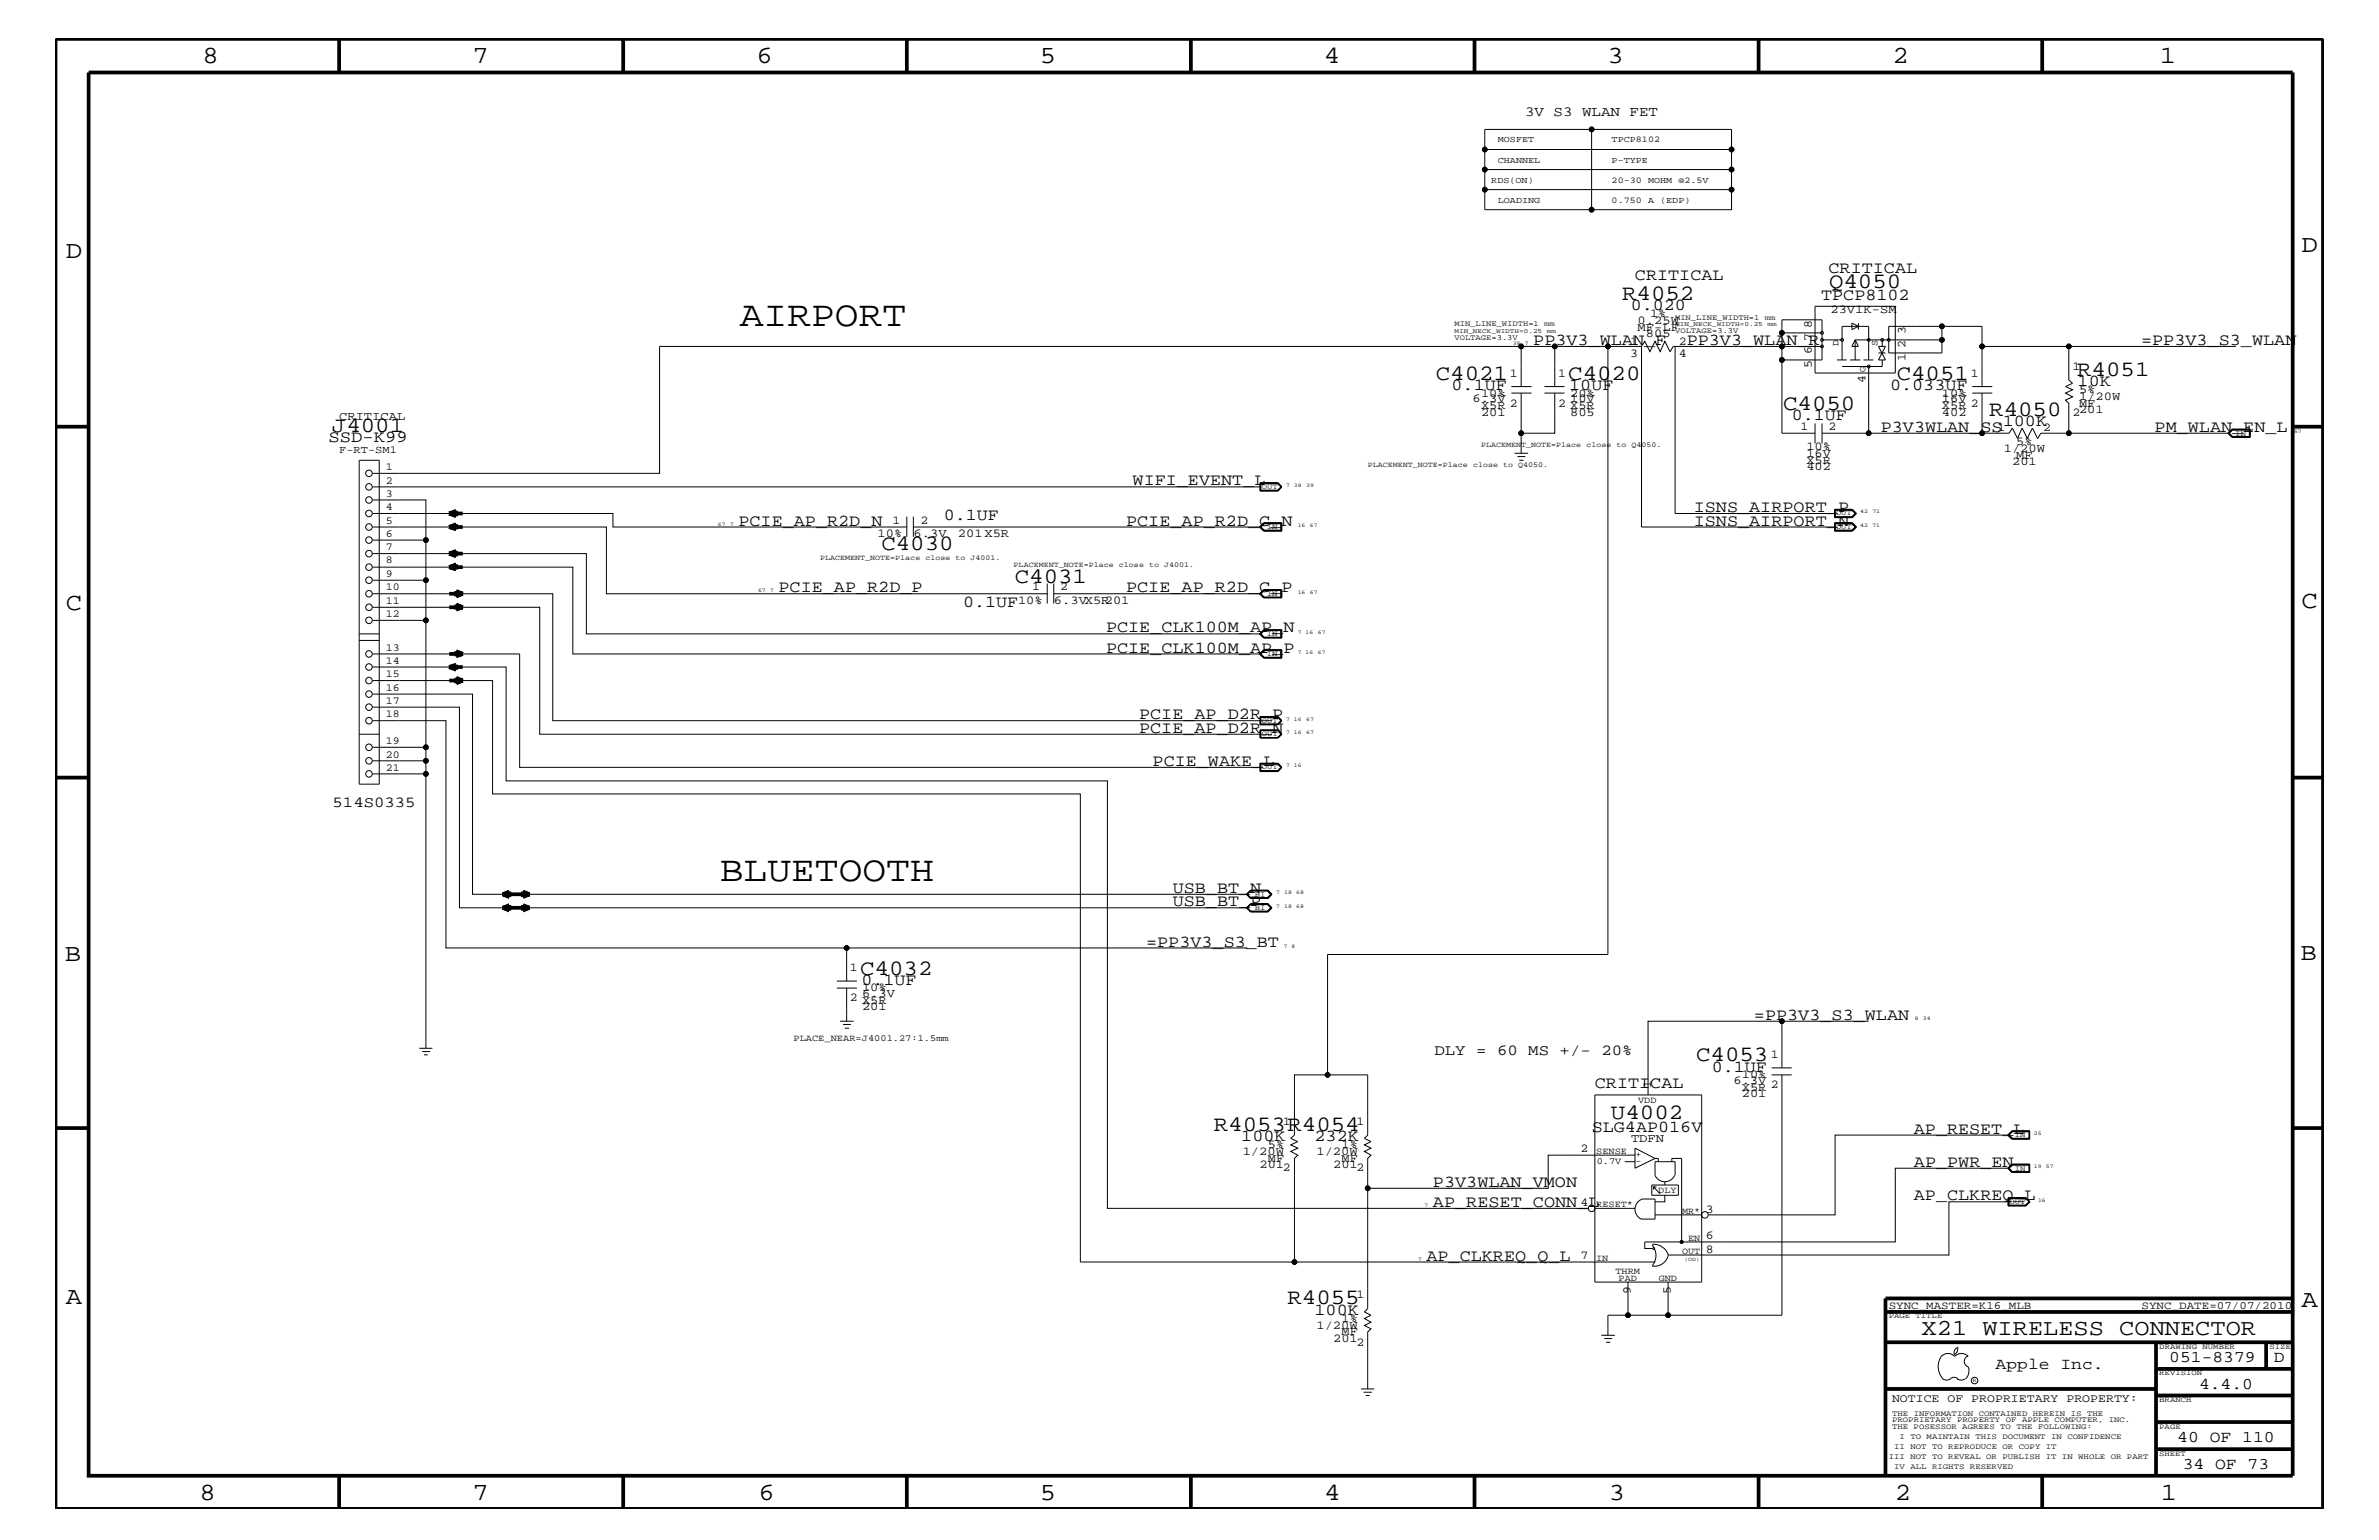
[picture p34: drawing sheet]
<svg xmlns="http://www.w3.org/2000/svg" width="432mm" height="279mm" viewBox="0 0 432 279" stroke-linecap="round" stroke-linejoin="round" font-family="sans-serif">
<defs><g id="words">
<g font-size="6.5">
<text x="134.3" y="59.2">AIRPORT</text>
<text x="130.6" y="159.9">BLUETOOTH</text>
</g>
<g font-size="4.5">
<text x="36.7" y="11.5">8</text>
<text x="85.8" y="11.5">7</text>
<text x="137.3" y="11.5">6</text>
<text x="188.7" y="11.5">5</text>
<text x="240.3" y="11.5">4</text>
<text x="291.8" y="11.5">3</text>
<text x="343.5" y="11.5">2</text>
<text x="392" y="11.5">1</text>
<text x="11.9" y="46.8">D</text>
<text x="417.7" y="45.7">D</text>
<text x="11.9" y="110.6">C</text>
<text x="417.7" y="110.3">C</text>
<text x="11.8" y="174.3">B</text>
<text x="417.6" y="174.2">B</text>
<text x="11.9" y="236.7">A</text>
<text x="417.7" y="237.1">A</text>
<text x="36.2" y="272.1">8</text>
<text x="85.8" y="272.1">7</text>
<text x="137.7" y="272.1">6</text>
<text x="188.7" y="272.1">5</text>
<text x="240.4" y="272.1">4</text>
<text x="292" y="272.1">3</text>
<text x="343.9" y="272.1">2</text>
<text x="392.2" y="272.1">1</text>
</g>
<text font-size="4.1" x="348.8" y="242.3">X21 WIRELESS CONNECTOR</text>
<g font-size="4">
<text x="332" y="52.2">Q4050</text>
<text x="294.4" y="54.5">R4052</text>
<text x="260.6" y="68.9">C4021</text>
<text x="284.6" y="68.9">C4020</text>
<text x="344.3" y="68.9">C4051</text>
<text x="377" y="68.2">R4051</text>
<text x="323.6" y="74.4">C4050</text>
<text x="361.1" y="75.6">R4050</text>
<text x="60.2" y="78.3">J4001</text>
<text x="160" y="99.9">C4030</text>
<text x="184.2" y="105.9">C4031</text>
<text x="156.1" y="176.8">C4032</text>
<text x="307.8" y="192.6">C4053</text>
<text x="292.4" y="203">U4002</text>
<text x="220.3" y="205.2">R4053R4054</text>
<text x="233.7" y="236.7">R4055</text>
</g>
<g font-size="3">
<text x="296.8" y="50.7">CRITICAL</text>
<text x="331.9" y="49.6">CRITICAL</text>
<text x="296" y="56.2">0.020</text>
<text x="330.5" y="54.5">TPCP8102</text>
<text x="278.3" y="62.6">PP3V3_WLAN_F</text>
<text x="306.2" y="62.6">PP3V3_WLAN_R</text>
<text x="388.6" y="62.6">=PP3V3_S3_WLAN</text>
<text x="263.5" y="70.7">0.1UF</text>
<text x="284.8" y="70.7">10UF</text>
<text x="343.1" y="70.7">0.033UF</text>
<text x="377.1" y="70">10K</text>
<text x="325.2" y="76.2">0.1UF</text>
<text x="363.5" y="77.3">100K</text>
<text x="59.6" y="80.2">SSD-K99</text>
<text x="341.4" y="78.3">P3V3WLAN_SS</text>
<text x="391.1" y="78.3">PM_WLAN_EN_L</text>
<text x="205.6" y="88.1">WIFI_EVENT_L</text>
<text x="134" y="95.4">PCIE_AP_R2D_N</text>
<text x="171.3" y="94.3">0.1UF</text>
<text x="204.4" y="95.4">PCIE_AP_R2D_C_N</text>
<text x="307.4" y="95.4">ISNS_AIRPORT_N</text>
<text x="307.4" y="92.9">ISNS_AIRPORT_P</text>
<text x="141.3" y="107.5">PCIE_AP_R2D_P</text>
<text x="204.4" y="107.5">PCIE_AP_R2D_C_P</text>
<text x="174.8" y="110.2">0.1UF</text>
<text x="200.7" y="114.8">PCIE_CLK100M_AP_N</text>
<text x="200.7" y="118.4">PCIE_CLK100M_AP_P</text>
<text x="206.8" y="130.5">PCIE_AP_D2R_P</text>
<text x="206.8" y="133">PCIE_AP_D2R_N</text>
<text x="209.2" y="139">PCIE_WAKE_L</text>
<text x="212.9" y="162">USB_BT_N</text>
<text x="212.9" y="164.5">USB_BT_P</text>
<text x="208" y="171.7">=PP3V3_S3_BT</text>
<text x="156.4" y="178.7">0.1UF</text>
<text x="318.3" y="185">=PP3V3_S3_WLAN</text>
<text x="289.5" y="197.4">CRITICAL</text>
<text x="310.7" y="194.4">0.1UF</text>
<text x="225.3" y="207">100K</text>
<text x="238.6" y="207">232K</text>
<text x="288.9" y="205.3">SLG4AP016V</text>
<text x="347.4" y="205.7">AP_RESET_L</text>
<text x="260.1" y="215.3">P3V3WLAN_VMON</text>
<text x="347.4" y="211.7">AP_PWR_EN</text>
<text x="260.1" y="219">AP_RESET_CONN_L</text>
<text x="347.4" y="217.8">AP_CLKREQ_L</text>
<text x="258.9" y="228.7">AP_CLKREQ_Q_L</text>
<text x="238.6" y="238.5">100K</text>
<text x="362.2" y="248.4">Apple Inc.</text>
<text x="393.7" y="247.1">051-8379</text>
<text x="399.2" y="252">4.4.0</text>
<text x="412.7" y="247.1">D</text>
<text x="395.2" y="261.6">40 OF 110</text>
<text x="396.2" y="266.6">34 OF 73</text>
</g>
<g font-size="2.8">
<text x="60.4" y="146.5">514S0335</text>
<text x="260.3" y="191.4">DLY = 60 MS +/- 20%</text>
</g>
<text font-size="2.5" x="276.8" y="21">3V S3 WLAN FET</text>
<g font-size="2.2">
<text x="297.2" y="58.7">0.25W</text>
<text x="297.2" y="60">MF-LF</text>
<text x="299.5" y="57.5">1%</text>
<text x="328.8" y="59.5" transform="rotate(-90 328.8 59.5)">8</text>
<text x="332.2" y="56.8">23V1K-SM</text>
<text x="295.9" y="64.8">3</text>
<text x="295.9" y="62.5">1</text>
<text x="298.7" y="61.2">805</text>
<text x="304.7" y="64.8">4</text>
<text x="304.7" y="62.5">2</text>
<text x="328.8" y="64.3" transform="rotate(-90 328.8 64.3)">6</text>
<text x="328.8" y="61.8" transform="rotate(-90 328.8 61.8)">7</text>
<text x="345.9" y="65.5" transform="rotate(-90 345.9 65.5)">1</text>
<text x="345.9" y="63.1" transform="rotate(-90 345.9 63.1)">2</text>
<text x="345.9" y="60.6" transform="rotate(-90 345.9 60.6)">3</text>
<text x="268.8" y="72">10%</text>
<text x="274.1" y="68.4">1</text>
<text x="282.8" y="68.4">1</text>
<text x="285" y="72">20%</text>
<text x="328.8" y="66.7" transform="rotate(-90 328.8 66.7)">5</text>
<text x="338.6" y="69.5" transform="rotate(-90 338.6 69.5)">4</text>
<text x="352.5" y="72">10%</text>
<text x="357.7" y="68.4">1</text>
<text x="376.2" y="67.1">1</text>
<text x="377.4" y="71.3">5%</text>
<text x="61.6" y="76.2">CRITICAL</text>
<text x="267.3" y="73">6.3V</text>
<text x="268.8" y="75.5">201</text>
<text x="268.8" y="74.3">X5R 2</text>
<text x="282.8" y="73.8">2 X5R</text>
<text x="285" y="73">10V</text>
<text x="285" y="75.5">805</text>
<text x="352.5" y="73">16V</text>
<text x="352.5" y="75.5">402</text>
<text x="352.5" y="74.3">X5R 2</text>
<text x="376.2" y="75.6">2</text>
<text x="377.4" y="72.6">1/20W</text>
<text x="377.4" y="75">201</text>
<text x="377.4" y="73.8">MF</text>
<text x="326.8" y="78">1</text>
<text x="327.9" y="81.6">10%</text>
<text x="327.9" y="82.8">16V</text>
<text x="331.9" y="78">2</text>
<text x="362.5" y="78.3">1</text>
<text x="363.7" y="82">1/20W</text>
<text x="366" y="80.8">5%</text>
<text x="366" y="83.3">MF</text>
<text x="370.8" y="78.3">2</text>
<text x="327.9" y="85.3">402</text>
<text x="327.9" y="84.1">X5R</text>
<text x="365.2" y="84.4">201</text>
<text x="162" y="95">1</text>
<text x="167" y="95">2</text>
<text x="159.3" y="97.4">10%</text>
<text x="165.8" y="97.4">6.3V</text>
<text x="173.9" y="97.4">201X5R</text>
<text x="187.4" y="107.1">1</text>
<text x="192.4" y="107.1">2</text>
<text x="184.8" y="109.5">10%</text>
<text x="191.3" y="109.5">6.3VX5R201</text>
<text x="154.3" y="176.2">1</text>
<text x="156.5" y="179.9">10%</text>
<text x="154.3" y="181.6">2 X5R</text>
<text x="156.5" y="183.3">201</text>
<text x="156.5" y="181">6.3V</text>
<text x="321.4" y="192">1</text>
<text x="299.7" y="197.4" transform="rotate(-90 299.7 197.4)">1</text>
<text x="314.6" y="196.7">6.3V</text>
<text x="316.1" y="195.6">10%</text>
<text x="316.1" y="197.9">X5R 2</text>
<text x="316.1" y="199.1">201</text>
<text x="225.6" y="209.6">1/20W</text>
<text x="230.1" y="208.3">5%</text>
<text x="232.8" y="204.1">1</text>
<text x="238.9" y="209.6">1/20W</text>
<text x="243.5" y="208.3">1%</text>
<text x="246.2" y="204.1">1</text>
<text x="286.9" y="209.1">2</text>
<text x="296" y="207.1">TDFN</text>
<text x="228.6" y="211.9">201</text>
<text x="230.1" y="210.8">MF</text>
<text x="232.8" y="212.5">2</text>
<text x="242" y="211.9">201</text>
<text x="243.5" y="210.8">MF</text>
<text x="246.2" y="212.5">2</text>
<text x="286.9" y="218.7">4</text>
<text x="309.6" y="220">3</text>
<text x="309.6" y="224.8">6</text>
<text x="309.6" y="227.3">8</text>
<text x="286.9" y="228.5">7</text>
<text x="243.5" y="239.9">1%</text>
<text x="246.2" y="235.6">1</text>
<text x="296" y="234.7" transform="rotate(-90 296 234.7)">9</text>
<text x="303.3" y="234.7" transform="rotate(-90 303.3 234.7)">5</text>
<text x="238.9" y="241.1">1/20W</text>
<text x="242" y="243.5">201</text>
<text x="243.5" y="242.3">MF</text>
<text x="246.2" y="244.1">2</text>
</g>
<text font-size="2.1" x="343.4" y="254.4">NOTICE OF PROPRIETARY PROPERTY:</text>
<g font-size="2">
<text x="342.8" y="237.4">SYNC_MASTER=K16_MLB</text>
<text x="388.7" y="237.4">SYNC_DATE=07/07/2010</text>
</g>
<g font-size="1.9">
<text x="61.6" y="82.2">F-RT-SM1</text>
<text x="70" y="87.7">2</text>
<text x="70" y="85.3">1</text>
<text x="70" y="95">5</text>
<text x="70" y="92.6">4</text>
<text x="70" y="90.1">3</text>
<text x="70" y="99.9">7</text>
<text x="70" y="97.4">6</text>
<text x="70" y="104.7">9</text>
<text x="70" y="102.2">8</text>
<text x="70" y="107.1">10</text>
<text x="70" y="112">12</text>
<text x="70" y="109.5">11</text>
<text x="70" y="118.1">13</text>
<text x="70" y="125.3">16</text>
<text x="70" y="122.9">15</text>
<text x="70" y="120.4">14</text>
<text x="70" y="130.2">18</text>
<text x="70" y="127.7">17</text>
<text x="70" y="137.4">20</text>
<text x="70" y="135">19</text>
<text x="70" y="139.8">21</text>
</g>
<g font-size="1.7">
<text x="333.7" y="62.9" transform="rotate(-90 333.7 62.9)">D</text>
<text x="340.8" y="62.8" transform="rotate(-90 340.8 62.8)">S</text>
<text x="338.6" y="67.5" transform="rotate(-90 338.6 67.5)">G</text>
<text x="144" y="188.9">PLACE_NEAR=J4001.27:1.5mm</text>
<text x="297.3" y="200.1">VDD</text>
<text x="289.7" y="209.3">SENSE</text>
<text x="289.8" y="211.3">0.7V</text>
<text x="296.8" y="210">+</text>
<text x="296.8" y="211.2">-</text>
<text x="289.7" y="219">RESET*</text>
<text x="301" y="216.4">DLY</text>
<text x="305.3" y="220.2">MR*</text>
<text x="305.3" y="227.5">OUT</text>
<text x="306.4" y="225.1">EN</text>
<text x="289.7" y="228.7">IN</text>
<text x="293.2" y="231.1">THRM</text>
<text x="293.8" y="232.4">PAD</text>
<text x="301.1" y="232.4">GND</text>
</g>
<g font-size="1.6">
<text x="271.9" y="29.5">CHANNEL</text>
<text x="271.9" y="25.9">MOSFET</text>
<text x="292.5" y="29.5">P-TYPE</text>
<text x="292.5" y="25.9">TPCP8102</text>
<text x="270.7" y="33.1">RDS(ON)</text>
<text x="292.5" y="33.1">20-30 MOHM @2.5V</text>
<text x="271.9" y="36.8">LOADING</text>
<text x="292.5" y="36.8">0.750 A (EDP)</text>
</g>
<g font-size="1.4">
<text x="264" y="59.2">MIN_LINE_WIDTH=1 mm</text>
<text x="304" y="58">MIN_LINE_WIDTH=1 mm</text>
<text x="264" y="61.7">VOLTAGE=3.3V</text>
<text x="304" y="60.4">VOLTAGE=3.3V</text>
<text x="268.8" y="81.1">PLACEMENT_NOTE=Place close to Q4050.</text>
<text x="405.7" y="79">IN</text>
<text x="229" y="88.7">OUT</text>
<text x="248.2" y="84.7">PLACEMENT_NOTE=Place close to Q4050.</text>
<text x="230" y="96">IN</text>
<text x="333.2" y="93.5">OUT</text>
<text x="333.2" y="96">OUT</text>
<text x="148.8" y="101.6">PLACEMENT_NOTE=Place close to J4001.</text>
<text x="184" y="102.9">PLACEMENT_NOTE=Place close to J4001.</text>
<text x="230" y="108.1">IN</text>
<text x="230" y="119">IN</text>
<text x="230" y="115.3">IN</text>
<text x="229" y="131.1">OUT</text>
<text x="229" y="133.5">OUT</text>
<text x="229" y="139.6">OUT</text>
<text x="227.8" y="165">BI</text>
<text x="227.8" y="162.7">BI</text>
<text x="365.7" y="206.3">IN</text>
<text x="365.7" y="212.4">IN</text>
<text x="364.7" y="218.4">OUT</text>
<text x="342.8" y="239.2">PAGE TITLE</text>
<text x="391.9" y="244.7">DRAWING NUMBER</text>
<text x="411.9" y="244.7">SIZE</text>
<text x="391.9" y="249.5">REVISION</text>
<text x="343.4" y="256.8">THE INFORMATION CONTAINED HEREIN IS THE</text>
<text x="391.9" y="254.4">BRANCH</text>
<text x="343.4" y="259.3">THE POSESSOR AGREES TO THE FOLLOWING:</text>
<text x="343.4" y="258">PROPRIETARY PROPERTY OF APPLE COMPUTER, INC.</text>
<text x="343.8" y="262.9">II NOT TO REPRODUCE OR COPY IT</text>
<text x="344.8" y="261.1">I TO MAINTAIN THIS DOCUMENT IN CONFIDENCE</text>
<text x="391.9" y="259.3">PAGE</text>
<text x="342.8" y="264.7">III NOT TO REVEAL OR PUBLISH IT IN WHOLE OR PART</text>
<text x="343.8" y="266.6">IV ALL RIGHTS RESERVED</text>
<text x="391.9" y="264.1">SHEET</text>
</g>
<g font-size="1.2">
<text x="304" y="59.2">MIN_NECK_WIDTH=0.25</text>
<text x="320.8" y="59.2">mm</text>
<text x="264" y="60.4">MIN_NECK_WIDTH=0.25</text>
<text x="280.8" y="60.4">mm</text>
</g>
<g font-size="1">
<text x="274.6" y="62.6">39</text>
<text x="276.8" y="62.6">7</text>
<text x="416.4" y="78.6">57</text>
<text x="233.4" y="88.3">7</text>
<text x="234.9" y="88.3">38</text>
<text x="237.1" y="88.3">39</text>
<text x="130.3" y="95.4">67</text>
<text x="132.5" y="95.4">7</text>
<text x="235.5" y="95.6">16</text>
<text x="237.7" y="95.6">67</text>
<text x="337.7" y="93.2">42</text>
<text x="337.7" y="95.6">42</text>
<text x="339.9" y="93.2">71</text>
<text x="339.9" y="95.6">71</text>
<text x="137.6" y="107.5">67</text>
<text x="139.8" y="107.5">7</text>
<text x="235.5" y="107.7">16</text>
<text x="237.7" y="107.7">67</text>
<text x="235.5" y="118.6">7</text>
<text x="235.5" y="115">7</text>
<text x="237" y="118.6">16</text>
<text x="237" y="115">16</text>
<text x="239.2" y="118.6">67</text>
<text x="239.2" y="115">67</text>
<text x="233.4" y="130.8">7</text>
<text x="234.9" y="130.8">16</text>
<text x="237.1" y="130.8">67</text>
<text x="233.4" y="133.2">7</text>
<text x="234.9" y="133.2">16</text>
<text x="237.1" y="133.2">67</text>
<text x="233.4" y="139.2">7</text>
<text x="234.9" y="139.2">16</text>
<text x="231.6" y="164.7">7</text>
<text x="231.6" y="162.2">7</text>
<text x="233.1" y="164.7">18</text>
<text x="233.1" y="162.2">18</text>
<text x="235.3" y="164.7">68</text>
<text x="235.3" y="162.2">68</text>
<text x="233" y="172">7</text>
<text x="234.4" y="172">8</text>
<text x="347.6" y="185">8</text>
<text x="349" y="185">34</text>
<text x="369.1" y="205.9">25</text>
<text x="369.1" y="211.9">19</text>
<text x="371.3" y="211.9">57</text>
<text x="258.6" y="219">7</text>
<text x="369.9" y="218">16</text>
<text x="257.4" y="228.7">7</text>
<text x="305.7" y="228.7">(OD)</text>
<text x="358.1" y="250.7">R</text>
</g>
</g></defs>
<g fill="none" stroke="#000" stroke-width=".18">
<path d="M269.5 27.1v3.7h44.8M269.5 30.8v7.2h19.4M269.5 34.4h44.8M288.9 23.5v14.5M314.3 34.4v3.6h-25.4M314.3 27.1h-44.8v-3.6h44.8v10.9M329.4 55.6h14.6v12.1h-14.6zM336.1 58.6l1.2 .6-1.2 .6zM337.3 58.6v1.2M352.5 59.2v2.5h-15.8M274.3 71.3h3.7M274.3 70.1h3.7"/>
<path d="M276.1 62.9h-156.4v23h-52.1M276.1 71.3v10.9M280.3 71.3h3.7M280.3 70.1h3.7M282.2 62.9h15.7l.6-1 1 1.9 .9-1.9 .9 1.9 .9-1.9 .9 1.9M282.2 71.3v7.3h-6.1M282.2 62.9h-6.1v7.2M282.2 62.9v7.2M291.8 62.9v110.3h-50.8v21.8M297.9 62.9v32.7h35.2M304 62.9v30.3h29.1M323.4 60.4v2.5h-19.7l-.6 1"/>
<path d="M329.4 76.8v3.7M330.7 60.4h-7.3v-2.4h7.3v7.3h-7.3v13.3h6M330.7 62.9h-7.3v2.4M330.7 61.7h3.6M330.7 76.8v3.7M333.4 65.3h1.8M334.3 65.3v-6.1h4.9v6.1M335.8 65.3h1.9M336.7 61.7l.6 1.2h-1.2zM336.7 61.7v3.6M338.2 65.3h1.8M339.2 66.5v12.1h-8.5"/>
<path d="M339.2 78.6h25.5l.6-.9 .9 1.8 .8-1.8 1 1.8 .9-1.8 .9 1.8M341 62.9h1.2l-1.2 2.4h1.2zM341 64h1.2M341.6 61.7v1.2M341.6 65.3v1.2h-7.3M352.5 61.7v2.3h-9.7v-4.8h16.9v3.7M358 71.3h3.6M358 70.1h3.6M359.7 71.3v7.3M375.5 62.9h-15.8v7.2M404.6 78.6h-34.2l-.6 1M405.1 77.8h3.3v1.6h-3.3l-.7-.8z"/>
<path d="M405.2 78l-.6 .6 .6 .6h3.1v-1.2M405.2 79.4l-.7-.8 .7-.7h3.1v1.5M405.2 78l-.7 .6 .7 .7h3.1M405.2 78h3.1M405.8 62.9h-30.3v6l.7 .6-1.3 .6 1.3 .6-1.3 .6 1.3 .7-1.3 .6 .6 .6v5.4M65.2 83.5h3.6v58.8h-3.6zM67.6 90.7h9.7v7.3h-9.7M67.6 93.2h43.7v2.4h53.3M67.6 95.6h42.5v12.1h80M67.6 88.3h161.3M77.3 98v7.3M164.6 93.8v3.6"/>
<path d="M165.8 93.8v3.6M165.8 95.6h63.1M228.6 95.6l.8-.7h3.3v1.5h-3.3zM228.7 87.6h3.3l.7 .7-.7 .8h-3.3zM228.8 95.6l.6-.7h3.1v1.3h-3.1zM228.9 87.7h3l.6 .6-.6 .6h-3zM229.4 94.9l-.7 .7 .7 .7h3.2v-1.4M231.9 87.7h-3.1v1.3h3.1M231.9 87.7l.8 .6M231.9 87.7l.7 .6-.7 .7M232.5 95h-3.1l-.5 .6 .5 .6M232.7 88.3l-.8 .7"/>
<path d="M274.9 82.2h2.5M275.4 82.8h1.5M275.8 83.5h.7M333 94.9h3.2l.8 .7-.8 .8h-3.2zM333 92.4h3.2l.8 .8-.8 .7h-3.2zM333 92.5h3.2l.7 .7-.7 .6h-3.2M333.1 92.6h3l.6 .6-.6 .6h-3M333.1 95h3l.6 .6-.6 .6M333.1 94.9h3l.7 .7-.7 .6h-3zM333.1 92.5v1.3M336.1 92.5l.7 .7-.7 .6M336.2 94.9l.7 .7-.7 .7h-3.2"/>
<path d="M65.2 115h3.6M65.2 116.2h3.6M67.6 105.3h9.7v7.3h-9.7M67.6 118.6h26.7v20.6h134.6M67.6 107.7h32.7v23.1h128.6M67.6 102.9h36.4v15.7h124.9M67.6 100.4h38.8v14.6h122.5M67.6 110.2h30.4v23h130.9M77.3 112.6v27.8M190.1 105.9v3.6M191.3 107.7h37.6M191.3 105.9v3.6"/>
<path d="M228.6 115l.8-.8h3.3v1.6h-3.3zM228.6 118.6l.8-.7h3.3v1.5h-3.3zM229.4 107h3.3v1.5h-3.3l-.8-.8zM229.4 107l-.7 .7 .7 .7M229.4 107h3.2v1.4h-3.2M229.4 114.3h3.2v1.4h-3.2M229.4 107l-.6 .7 .6 .7M229.4 119.3l-.6-.7 .6-.6h3.1v1.3M229.4 117.9l-.7 .7 .7 .7M229.4 114.3l-.7 .7 .7 .7M229.4 114.3l-.6 .7 .6 .7M232.5 107.1h-3.1l-.5 .6 .5 .6h3.1"/>
<path d="M232.5 118.1h-3.1l-.5 .5 .5 .6h3.1M232.5 114.4h-3.1l-.5 .6 .5 .6h3.1M232.5 107v1.4M232.5 114.3v1.4M232.6 117.9v1.4h-3.2M65.2 133.2h3.6M67.6 128.3h15.8v36.4h143M67.6 125.9h18.2v36.3h140.6M67.6 123.5h21.8v20.5h106.7v85h38.9M67.6 121h24.3v20.7h109.1v77.5h87.2M67.6 130.8h13.3v41.2h145.5M67.6 138h9.7"/>
<path d="M67.6 135.6h9.7M228.7 138.5h3.3l.7 .7-.7 .8h-3.3zM228.7 130h3.3l.7 .8-.7 .7h-3.3zM228.7 132.4h3.3l.7 .8-.7 .7h-3.3zM228.8 132.4v1.5M228.8 133.8h3.1M228.8 132.5h3.1M228.9 138.6h3l.6 .6-.6 .6h-3zM228.9 130.2h3l.6 .6-.6 .5h-3zM228.9 132.5v1.3M231.9 132.5l.6 .7-.6 .6M231.9 138.5h-3.1v1.4h3.1"/>
<path d="M231.9 130.1h-3.1v1.3h3.1M231.9 138.5l.8 .7M231.9 138.5l.7 .7-.7 .7M231.9 130.1l.8 .7M231.9 130.1l.7 .7-.7 .6M231.9 132.4l.8 .8M231.9 132.5l.7 .7-.7 .6M232.7 139.2l-.8 .7M232.7 130.8l-.8 .6M232.7 133.2l-.8 .7M67.6 140.4h9.7v49.8M151.9 179.3h3.6"/>
<path d="M151.9 178h3.6M153.7 172v6M153.7 179.3v6M226.2 164.7l.8-.8h3.1l.8 .8-.8 .8h-3.1zM226.2 162.2l.8-.7h3.1l.8 .7-.8 .8h-3.1zM227 164.1h3l.6 .6-.6 .6h-3l-.6-.6zM227 164h3.1l.6 .7-.6 .7h-3.1M227 164h3.1l.7 .7-.7 .7h-3.1M227 164l-.7 .7 .7 .7M227 161.7h3l.6 .5-.6 .6h-3l-.6-.6zM227 161.6h3.1l.6 .6-.6 .7h-3.1l-.7-.7zM227 161.6h3.1l.7 .6-.7 .8h-3.1"/>
<path d="M227 161.6l-.7 .6 .7 .8M76.1 190.2h2.4M76.6 190.8h1.5M77 191.4h.6M152.5 185.3h2.4M153 185.9h1.4M153.3 186.5h.8M289.5 198.7h19.4v33.9h-19.4zM321.6 195h3.6M321.6 193.7h3.6M323.4 193.7v-8.4h-24.3v13.4M323.4 185.3h15.8"/>
<path d="M323.4 195v43.6h-20.6M248.2 215.6v21.8l-.5 .6 1.1 .6-1.1 .6 1.1 .7-1.1 .6 1.1 .6-.6 .6v10.3M289.5 219.2h7.3M294.9 210.8h1.9M296.8 209.6h-15.8v6h-32.8v-5.4l.6-.6-1.1-.7 1.1-.6-1.1-.6 1.1-.6-1.1-.6 .5-.6v-10.9h-13.2v10.9l-.7 .6 1.2 .6-1.2 .6 1.2 .6-1.2 .6 1.2 .7-.5 .6v18.8h65.4M297.9 217.5h2.5v3.7h-2.5M298 217.6a1.95 1.95 0 0 0-1.2 1.8 1.95 1.95 0 0 0 1.2 1.8M299.8 215h4.8v1.9h-4.8zM300.1 215.3v.5M300.4 210.2l-3.6-1.9v3.6l3.6-1.7h.6v.6M300.7 215.3h-.6l1.2 1.3M302.2 216.9v1.1h-1.8"/>
<path d="M302.2 214.4v.6M303.4 210.8v-.6h1.8v15.1M304 213.2a1.95 1.95 0 0 1-1.8 1.2 1.95 1.95 0 0 1-1.8-1.2v-2.4h3.6v2.4M364.4 205.9l.8-.7h3.2v1.5h-3.2zM364.4 211.9l.8-.7h3.2v1.5h-3.2zM364.5 217.3h3.2l.8 .7-.8 .8h-3.2zM364.5 218.7h3.2M364.5 217.4h3.2M364.6 217.4v1.3M364.7 211.9h-20.7v13.4h-45.5v1.2h1.4M364.7 217.5h2.9l.7 .5-.7 .6h-2.9zM364.7 205.9h-31.6v14.5h-23"/>
<path d="M364.7 218h-11v9.7h-50.9M365.2 205.3h3.1v1.2h-3.1l-.6-.6zM365.2 205.2l-.7 .7 .7 .7h3.2M365.2 211.4h3.1v1.2h-3.1l-.6-.7zM365.3 211.4l-.6 .5 .6 .6h3M367.7 217.4l.7 .6-.7 .7M367.7 217.4l.6 .6-.6 .7M368.3 205.3h-3l-.6 .6 .6 .6M368.4 211.3h-3.2l-.7 .6 .7 .8M295.5 232.6v6h7.3v-6M295.5 238.6h-3.7v3.7M299.9 225.8a2.77 2.77 0 0 1 2.9 1.9 2.53 2.53 0 0 1-2.9 2 2.96 2.96 0 0 0 0-3.8"/>
<path d="M300.4 220.4h8.5M247.1 252h2.3M247.5 252.6h1.5M247.9 253.2h.7M290.7 242.3h2.4M291.2 242.9h1.4M291.5 243.5h.8M352.3 246.1a1.69 1.69 0 0 1 2.5 0 1.72 1.72 0 0 1 2.4 0M352.4 246a3.2 3.2 0 0 0 .4 4.3l.8 .1 .4-.2M354 250.2l.7-.3 .7 .3M355.2 250.2l.7 .2 .7-.2M355.3 244.4v.3a1.18 1.18 0 0 1-.6 1.1"/>
<path d="M355.4 244.4a.99 .99 0 0 0-.6 1.4M357.2 246a1.04 1.04 0 0 0-.7 1 1.04 1.04 0 0 0 .7 1M357.3 248l.1 .7a2.11 2.11 0 0 1-.6 1.5"/>
<circle cx="269.5" cy="27.1" r=".42"/>
<circle cx="269.5" cy="34.4" r=".42"/>
<circle cx="269.5" cy="30.8" r=".42"/>
<circle cx="288.9" cy="23.5" r=".42"/>
<circle cx="288.9" cy="38" r=".42"/>
<circle cx="314.3" cy="27.1" r=".42"/>
<circle cx="314.3" cy="34.4" r=".42"/>
<circle cx="314.3" cy="30.8" r=".42"/>
<circle cx="352.5" cy="59.2" r=".42"/>
<circle cx="276.1" cy="78.6" r=".42"/>
<circle cx="276.1" cy="62.9" r=".42"/>
<circle cx="282.2" cy="62.9" r=".42"/>
<circle cx="291.8" cy="62.9" r=".42"/>
<circle cx="323.4" cy="65.3" r=".42"/>
<circle cx="323.4" cy="62.9" r=".42"/>
<circle cx="323.4" cy="60.4" r=".42"/>
<circle cx="330.7" cy="61.7" r=".25"/>
<circle cx="330.7" cy="60.4" r=".25"/>
<circle cx="330.7" cy="62.9" r=".25"/>
<circle cx="334.3" cy="61.7" r=".25"/>
<circle cx="339.2" cy="78.6" r=".42"/>
<circle cx="339.2" cy="61.7" r=".25"/>
<circle cx="339.2" cy="66.5" r=".25"/>
<circle cx="341.6" cy="61.7" r=".25"/>
<circle cx="342.8" cy="61.7" r=".25"/>
<circle cx="352.5" cy="61.7" r=".42"/>
<circle cx="359.7" cy="62.9" r=".42"/>
<circle cx="359.7" cy="78.6" r=".42"/>
<circle cx="375.5" cy="62.9" r=".42"/>
<circle cx="375.5" cy="78.6" r=".42"/>
<circle cx="67" cy="90.7" r=".59"/>
<circle cx="67" cy="98" r=".59"/>
<circle cx="67" cy="85.9" r=".59"/>
<circle cx="67" cy="93.2" r=".59"/>
<circle cx="67" cy="95.6" r=".59"/>
<circle cx="67" cy="88.3" r=".59"/>
<circle cx="77.3" cy="98" r=".42"/>
<circle cx="67" cy="107.7" r=".59"/>
<circle cx="67" cy="110.2" r=".59"/>
<circle cx="67" cy="100.4" r=".59"/>
<circle cx="67" cy="118.6" r=".59"/>
<circle cx="67" cy="112.6" r=".59"/>
<circle cx="67" cy="102.9" r=".59"/>
<circle cx="67" cy="105.3" r=".59"/>
<circle cx="77.3" cy="105.3" r=".42"/>
<circle cx="77.3" cy="112.6" r=".42"/>
<circle cx="67" cy="125.9" r=".59"/>
<circle cx="67" cy="138" r=".59"/>
<circle cx="67" cy="135.6" r=".59"/>
<circle cx="67" cy="128.3" r=".59"/>
<circle cx="67" cy="121" r=".59"/>
<circle cx="67" cy="130.8" r=".59"/>
<circle cx="67" cy="123.5" r=".59"/>
<circle cx="77.3" cy="138" r=".42"/>
<circle cx="77.3" cy="135.6" r=".42"/>
<circle cx="67" cy="140.4" r=".59"/>
<circle cx="77.3" cy="140.4" r=".42"/>
<circle cx="153.7" cy="172" r=".42"/>
<circle cx="241" cy="195" r=".42"/>
<circle cx="323.4" cy="185.3" r=".42"/>
<circle cx="248.2" cy="215.6" r=".42"/>
<circle cx="288.9" cy="219.2" r=".59"/>
<circle cx="234.9" cy="229" r=".42"/>
<circle cx="295.5" cy="238.6" r=".42"/>
<circle cx="300.1" cy="226.5" r=".17"/>
<circle cx="302.8" cy="238.6" r=".42"/>
<circle cx="305.2" cy="225.3" r=".25"/>
<circle cx="309.5" cy="220.4" r=".59"/>
<circle cx="358.4" cy="250.5" r=".59"/>
</g>
<g fill="#000">
<circle cx="269.5" cy="27.1" r=".42"/>
<circle cx="269.5" cy="34.4" r=".42"/>
<circle cx="269.5" cy="30.8" r=".42"/>
<circle cx="288.9" cy="23.5" r=".42"/>
<circle cx="288.9" cy="38" r=".42"/>
<circle cx="314.3" cy="27.1" r=".42"/>
<circle cx="314.3" cy="34.4" r=".42"/>
<circle cx="314.3" cy="30.8" r=".42"/>
<circle cx="352.5" cy="59.2" r=".42"/>
<circle cx="276.1" cy="78.6" r=".42"/>
<circle cx="276.1" cy="62.9" r=".42"/>
<circle cx="282.2" cy="62.9" r=".42"/>
<circle cx="291.8" cy="62.9" r=".42"/>
<circle cx="323.4" cy="65.3" r=".42"/>
<circle cx="323.4" cy="62.9" r=".42"/>
<circle cx="323.4" cy="60.4" r=".42"/>
<circle cx="339.2" cy="78.6" r=".42"/>
<circle cx="352.5" cy="61.7" r=".42"/>
<circle cx="359.7" cy="62.9" r=".42"/>
<circle cx="359.7" cy="78.6" r=".42"/>
<circle cx="375.5" cy="62.9" r=".42"/>
<circle cx="375.5" cy="78.6" r=".42"/>
<circle cx="77.3" cy="98" r=".42"/>
<circle cx="77.3" cy="105.3" r=".42"/>
<circle cx="77.3" cy="112.6" r=".42"/>
<circle cx="77.3" cy="138" r=".42"/>
<circle cx="77.3" cy="135.6" r=".42"/>
<circle cx="77.3" cy="140.4" r=".42"/>
<circle cx="153.7" cy="172" r=".42"/>
<circle cx="241" cy="195" r=".42"/>
<circle cx="323.4" cy="185.3" r=".42"/>
<circle cx="248.2" cy="215.6" r=".42"/>
<circle cx="234.9" cy="229" r=".42"/>
<circle cx="295.5" cy="238.6" r=".42"/>
<circle cx="302.8" cy="238.6" r=".42"/>
<circle cx="305.2" cy="225.3" r=".25"/>
</g>
<g fill="none" stroke="#000" stroke-width=".68" stroke-linecap="butt">
<path d="M10.1 7.1h411.5v266.7h-411.5zM16.1 13.2h400v254.5h-400zM61.6 7.1v6.1M113.1 7.1v6.1M164.6 7.1v6.1M216.2 7.1v6.1M267.6 7.1v6.1M319.2 7.1v6.1M370.7 7.1v6.1M10.1 77.4h6M416.1 77.4h5.5M81.5 93.2l1.3-.5v1z"/>
<path d="M81.5 95.6l1.3-.5v.9zM81.5 95.6h2.5M81.5 95.6l1.3 .1M81.5 95.6l1.3 .4M81.5 95.6l1.3 .3M81.5 93.2h2.5M81.5 93.2l1.3 .1M81.5 93.2l1.3 .3M81.5 93.2l1.3 .2M82.8 95.2l-1.3 .4M82.8 95.4l-1.3 .2M82.8 92.8l-1.3 .4"/>
<path d="M82.8 93.1l-1.3 .1M82.8 92.9l-1.3 .3M81.5 100.4l1.3-.5v1.1zM81.5 102.9l1.3-.5v.9zM81.5 118.6h2.5M81.5 110.2h2.5M81.5 107.7h2.5M81.5 102.9h2.5M81.5 102.9l1.3 .1M81.5 102.9l1.3 .3M81.5 102.9l1.3 .2M81.5 100.4h2.5"/>
<path d="M81.5 100.4l1.3 .1M81.5 100.4l1.3 .4M81.5 100.4l1.3 .3M82.8 107.2l1.2 .5-1.2 .5zM82.8 109.7l1.2 .5-1.2 .4zM82.8 118.1l1.2 .5-1.2 .5zM82.8 118.2l1.2 .4M82.8 118.5l1.2 .1M82.8 118.4l1.2 .2M82.8 109.8l1.2 .4M82.8 110l1.2 .2M82.8 109.9l1.2 .3"/>
<path d="M82.8 107.4l1.2 .3M82.8 107.6l1.2 .1M82.8 107.5l1.2 .2M82.8 102.5l-1.3 .4M82.8 102.7l-1.3 .2M82.8 102.6l-1.3 .3M82.8 100.1l-1.3 .3M82.8 100.4h-1.3M82.8 100.2l-1.3 .2M84 118.6l-1.2 .1M84 118.6l-1.2 .4M84 118.6l-1.2 .3"/>
<path d="M84 110.2l-1.2 .1M84 110.2l-1.2 .3M84 107.7l-1.2 .1M84 107.7l-1.2 .4M84 107.7l-1.2 .3M81.5 123.5h2.5M81.5 121l1.3-.4v.9zM81.5 121h2.5M81.5 121l1.3 .2M81.5 121l1.3 .4M81.5 121l1.3 .3M82.8 123l1.2 .5-1.2 .5z"/>
<path d="M82.8 123.1l1.2 .4M82.8 123.4l1.2 .1M82.8 123.2l1.2 .3M82.8 120.7l-1.3 .3M82.8 120.9l-1.3 .1M82.8 120.8l-1.3 .2M84 123.5l-1.2 .1M84 123.5l-1.2 .3M84 123.5l-1.2 .2M10.1 141.1h6M416.1 141.1h5.5M91.3 162.2l1.2 .2"/>
<path d="M91.3 162.2l1.2-.5v1.1zM91.3 164.7l1.2-.5v1zM91.3 162.2h4.8M91.3 162.2l1.2 .3M91.3 162.2l1.2 .5M91.3 164.7l1.2 .1M91.3 164.7h4.8M91.3 164.7l1.2 .3M92.5 162.2h-1.2M92.5 162l-1.2 .2M92.5 161.9l-1.2 .3M92.5 164.5l-1.2 .2"/>
<path d="M92.5 164.4l-1.2 .3M94.9 162.2h1.2M94.9 161.7l1.2 .5-1.2 .6zM94.9 164.2l1.2 .5-1.2 .5zM94.9 161.9l1.2 .3M94.9 162l1.2 .2M94.9 164.5l1.2 .2M94.9 164.4l1.2 .3M96.1 162.2l-1.2 .2M96.1 162.2l-1.2 .3M96.1 162.2l-1.2 .5M96.1 164.7l-1.2 .1"/>
<path d="M96.1 164.7l-1.2 .3M10.1 204.7h6M416.1 204.7h5.5M342.2 238h73.9M416.1 235.6h-73.9v32.1M342.2 243.5h73.9M342.2 252h49.1M391.3 243.5v24.2M391.3 258h24.8M391.3 253.2h24.8M391.3 248.4h24.8M411.3 243.5v4.9"/>
<path d="M61.6 267.7v6.1M113.1 267.7v6.1M164.6 267.7v6.1M216.2 268v5.8M267.6 267.7v6.1M319.2 267.7v6.1M370.7 267.7v6.1M391.3 262.9h24.8"/>
</g>
<use href="#words"/>
</svg>
